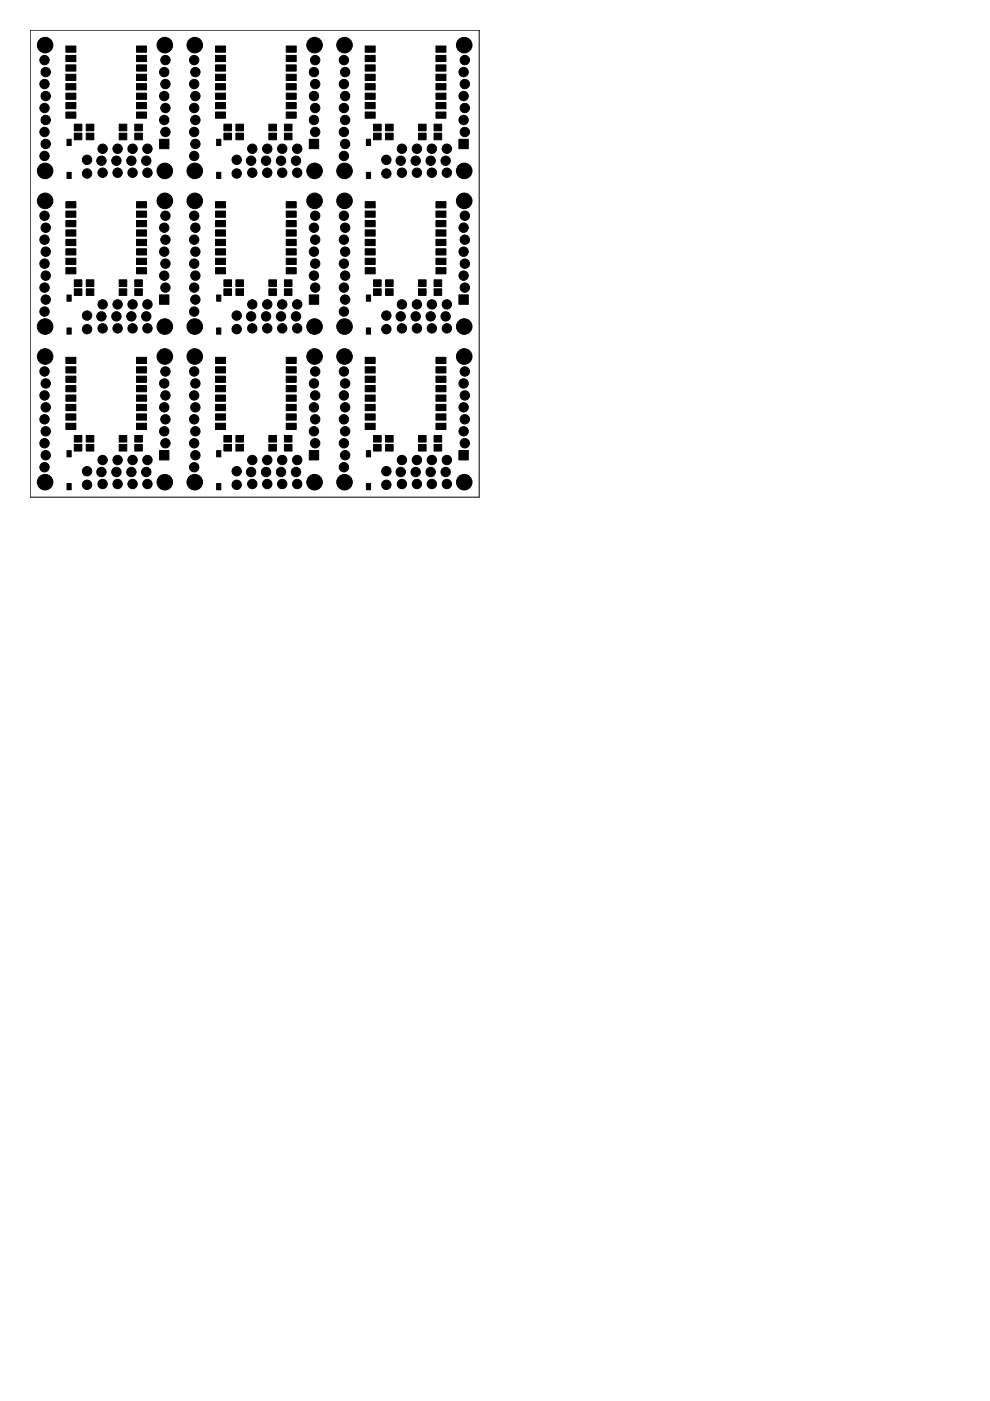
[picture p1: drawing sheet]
<svg xmlns="http://www.w3.org/2000/svg" width="210mm" height="297mm" viewBox="0 0 210 297" stroke-linecap="round" stroke-linejoin="round" font-family="sans-serif">
<g fill="#000" stroke="#000" stroke-width=".21">
<path d="M14 9.8h2.1v1.3h-2.1zM14 11.7h2.1v1.4h-2.1zM14 13.8h2.1v1.3h-2.1zM14 15.7h2.1v1.4h-2.1zM14 17.7h2.1v1.3h-2.1zM14 19.7h2.1v1.4h-2.1zM29 19.7h2.1v1.4h-2.1zM29 17.7h2.1v1.3h-2.1zM29 15.7h2.1v1.4h-2.1zM29 13.8h2.1v1.3h-2.1zM29 11.7h2.1v1.4h-2.1zM29 9.8h2.1v1.3h-2.1z"/>
<path d="M45.7 9.8h2.1v1.3h-2.1zM45.7 11.7h2.1v1.4h-2.1zM45.7 13.8h2.1v1.3h-2.1zM45.7 15.7h2.1v1.4h-2.1zM45.7 17.7h2.1v1.3h-2.1zM45.7 19.7h2.1v1.4h-2.1zM60.7 19.7h2.1v1.4h-2.1zM60.7 17.7h2.1v1.3h-2.1zM60.7 15.7h2.1v1.4h-2.1zM60.7 13.8h2.1v1.3h-2.1zM60.7 11.7h2.1v1.4h-2.1zM60.7 9.8h2.1v1.3h-2.1z"/>
<path d="M77.4 9.8h2.1v1.3h-2.1zM77.4 11.7h2.1v1.4h-2.1zM77.4 13.8h2.1v1.3h-2.1zM77.4 15.7h2.1v1.4h-2.1zM77.4 17.7h2.1v1.3h-2.1zM77.4 19.7h2.1v1.4h-2.1zM92.4 19.7h2.2v1.4h-2.2zM92.4 17.7h2.2v1.3h-2.2zM92.4 15.7h2.2v1.4h-2.2zM92.4 13.8h2.2v1.3h-2.2zM92.4 11.7h2.2v1.4h-2.2zM92.4 9.8h2.2v1.3h-2.2z"/>
<path d="M14 21.7h2.1v1.4h-2.1zM14 23.7h2.1v1.4h-2.1zM14.2 36.5h.9v1.3h-.9zM14.2 29.5h.9v1.3h-.9zM15.7 28.2h1.7v1.4h-1.7zM15.7 26.3h1.7v1.4h-1.7zM18.3 28.2h1.6v1.4h-1.6zM18.3 26.3h1.6v1.4h-1.6zM25.3 26.3h1.6v1.4h-1.6zM25.3 28.2h1.6v1.4h-1.6zM28.6 28.2h1.6v1.4h-1.6zM28.6 26.3h1.6v1.4h-1.6z"/>
<path d="M29 23.7h2.1v1.4h-2.1zM29 21.7h2.1v1.4h-2.1zM33.8 29.5h2v2h-2zM45.7 21.7h2.1v1.4h-2.1zM45.7 23.7h2.1v1.4h-2.1zM45.9 36.5h.9v1.3h-.9zM45.9 29.5h.9v1.3h-.9zM47.5 28.2h1.6v1.4h-1.6zM47.5 26.3h1.6v1.4h-1.6zM50 28.2h1.6v1.4h-1.6zM50 26.3h1.6v1.4h-1.6zM57 26.3h1.6v1.4h-1.6z"/>
<path d="M57 28.2h1.6v1.4h-1.6zM60.3 28.2h1.6v1.4h-1.6zM60.3 26.3h1.6v1.4h-1.6zM60.7 23.7h2.1v1.4h-2.1zM60.7 21.7h2.1v1.4h-2.1zM65.6 29.5h2v2h-2zM77.4 21.7h2.1v1.4h-2.1zM77.4 23.7h2.1v1.4h-2.1zM77.7 36.5h.9v1.3h-.9zM77.7 29.5h.9v1.3h-.9zM79.2 28.2h1.6v1.4h-1.6zM79.2 26.3h1.6v1.4h-1.6z"/>
<path d="M81.7 28.2h1.7v1.4h-1.7zM81.7 26.3h1.7v1.4h-1.7zM88.7 26.3h1.6v1.4h-1.6zM88.7 28.2h1.6v1.4h-1.6zM92 28.2h1.6v1.4h-1.6zM92 26.3h1.6v1.4h-1.6zM92.4 23.7h2.2v1.4h-2.2zM92.4 21.7h2.2v1.4h-2.2zM97.3 29.5h2v2h-2zM14 42.8h2.1v1.3h-2.1zM14 44.7h2.1v1.4h-2.1zM14 46.8h2.1v1.3h-2.1z"/>
<path d="M14 48.7h2.1v1.4h-2.1zM14 50.8h2.1v1.3h-2.1zM14 52.7h2.1v1.4h-2.1zM14 54.8h2.1v1.3h-2.1zM14 56.7h2.1v1.4h-2.1zM15.7 59.3h1.7v1.4h-1.7zM18.3 59.3h1.6v1.4h-1.6zM25.3 59.3h1.6v1.4h-1.6zM28.6 59.3h1.6v1.4h-1.6zM29 56.7h2.1v1.4h-2.1zM29 54.8h2.1v1.3h-2.1zM29 52.7h2.1v1.4h-2.1z"/>
<path d="M29 50.8h2.1v1.3h-2.1zM29 48.7h2.1v1.4h-2.1zM29 46.8h2.1v1.3h-2.1zM29 44.7h2.1v1.4h-2.1zM29 42.8h2.1v1.3h-2.1zM45.7 42.8h2.1v1.3h-2.1zM45.7 44.7h2.1v1.4h-2.1zM45.7 46.8h2.1v1.3h-2.1zM45.7 48.7h2.1v1.4h-2.1zM45.7 50.8h2.1v1.3h-2.1zM45.7 52.7h2.1v1.4h-2.1zM45.7 54.8h2.1v1.3h-2.1z"/>
<path d="M45.7 56.7h2.1v1.4h-2.1zM47.5 59.3h1.6v1.4h-1.6zM50 59.3h1.6v1.4h-1.6zM57 59.3h1.6v1.4h-1.6zM60.3 59.3h1.6v1.4h-1.6zM60.7 56.7h2.1v1.4h-2.1zM60.7 54.8h2.1v1.3h-2.1zM60.7 52.7h2.1v1.4h-2.1zM60.7 50.8h2.1v1.3h-2.1zM60.7 48.7h2.1v1.4h-2.1zM60.7 46.8h2.1v1.3h-2.1zM60.7 44.7h2.1v1.4h-2.1z"/>
<path d="M60.7 42.8h2.1v1.3h-2.1zM77.4 42.8h2.1v1.3h-2.1zM77.4 44.7h2.1v1.4h-2.1zM77.4 46.8h2.1v1.3h-2.1zM77.4 48.7h2.1v1.4h-2.1zM77.4 50.8h2.1v1.3h-2.1zM77.4 52.7h2.1v1.4h-2.1zM77.4 54.8h2.1v1.3h-2.1zM77.4 56.7h2.1v1.4h-2.1zM79.2 59.3h1.6v1.4h-1.6zM81.7 59.3h1.7v1.4h-1.7zM88.7 59.3h1.6v1.4h-1.6z"/>
<path d="M92 59.3h1.6v1.4h-1.6zM92.4 56.7h2.2v1.4h-2.2zM92.4 54.8h2.2v1.3h-2.2zM92.4 52.7h2.2v1.4h-2.2zM92.4 50.8h2.2v1.3h-2.2zM92.4 48.7h2.2v1.4h-2.2zM92.4 46.8h2.2v1.3h-2.2zM92.4 44.7h2.2v1.4h-2.2zM92.4 42.8h2.2v1.3h-2.2zM14 75.8h2.1v1.3h-2.1zM14 77.8h2.1v1.3h-2.1zM14 79.8h2.1v1.3h-2.1z"/>
<path d="M14.2 69.5h.9v1.3h-.9zM14.2 62.5h.9v1.4h-.9zM15.7 61.2h1.7v1.4h-1.7zM18.3 61.2h1.6v1.4h-1.6zM25.3 61.2h1.6v1.4h-1.6zM28.6 61.2h1.6v1.4h-1.6zM29 79.8h2.1v1.3h-2.1zM29 77.8h2.1v1.3h-2.1zM29 75.8h2.1v1.3h-2.1zM33.8 62.5h2v2h-2zM45.7 75.8h2.1v1.3h-2.1zM45.7 77.8h2.1v1.3h-2.1z"/>
<path d="M45.7 79.8h2.1v1.3h-2.1zM45.9 69.5h.9v1.3h-.9zM45.9 62.5h.9v1.4h-.9zM47.5 61.2h1.6v1.4h-1.6zM50 61.2h1.6v1.4h-1.6zM57 61.2h1.6v1.4h-1.6zM60.3 61.2h1.6v1.4h-1.6zM60.7 79.8h2.1v1.3h-2.1zM60.7 77.8h2.1v1.3h-2.1zM60.7 75.8h2.1v1.3h-2.1zM65.6 62.5h2v2h-2zM77.4 75.8h2.1v1.3h-2.1z"/>
<path d="M77.4 77.8h2.1v1.3h-2.1zM77.4 79.8h2.1v1.3h-2.1zM77.7 69.5h.9v1.3h-.9zM77.7 62.5h.9v1.4h-.9zM79.2 61.2h1.6v1.4h-1.6zM81.7 61.2h1.7v1.4h-1.7zM88.7 61.2h1.6v1.4h-1.6zM92 61.2h1.6v1.4h-1.6zM92.4 79.8h2.2v1.3h-2.2zM92.4 77.8h2.2v1.3h-2.2zM92.4 75.8h2.2v1.3h-2.2zM97.3 62.5h2v2h-2z"/>
<path d="M14 81.7h2.1v1.4h-2.1zM14 83.8h2.1v1.3h-2.1zM14 85.7h2.1v1.4h-2.1zM14 87.8h2.1v1.3h-2.1zM14 89.7h2.1v1.4h-2.1zM14.2 95.5h.9v1.4h-.9zM15.7 94.2h1.7v1.4h-1.7zM15.7 92.3h1.7v1.4h-1.7zM18.3 94.2h1.6v1.4h-1.6zM18.3 92.3h1.6v1.4h-1.6zM25.3 92.3h1.6v1.4h-1.6zM25.3 94.2h1.6v1.4h-1.6z"/>
<path d="M28.6 94.2h1.6v1.4h-1.6zM28.6 92.3h1.6v1.4h-1.6zM29 89.7h2.1v1.4h-2.1zM29 87.8h2.1v1.3h-2.1zM29 85.7h2.1v1.4h-2.1zM29 83.8h2.1v1.3h-2.1zM29 81.7h2.1v1.4h-2.1zM33.8 95.5h2v2h-2zM45.7 81.7h2.1v1.4h-2.1zM45.7 83.8h2.1v1.3h-2.1zM45.7 85.7h2.1v1.4h-2.1zM45.7 87.8h2.1v1.3h-2.1z"/>
<path d="M45.7 89.7h2.1v1.4h-2.1zM45.9 95.5h.9v1.4h-.9zM47.5 94.2h1.6v1.4h-1.6zM47.5 92.3h1.6v1.4h-1.6zM50 94.2h1.6v1.4h-1.6zM50 92.3h1.6v1.4h-1.6zM57 92.3h1.6v1.4h-1.6zM57 94.2h1.6v1.4h-1.6zM60.3 94.2h1.6v1.4h-1.6zM60.3 92.3h1.6v1.4h-1.6zM60.7 89.7h2.1v1.4h-2.1zM60.7 87.8h2.1v1.3h-2.1z"/>
<path d="M60.7 85.7h2.1v1.4h-2.1zM60.7 83.8h2.1v1.3h-2.1zM60.7 81.7h2.1v1.4h-2.1zM65.6 95.5h2v2h-2zM77.4 81.7h2.1v1.4h-2.1zM77.4 83.8h2.1v1.3h-2.1zM77.4 85.7h2.1v1.4h-2.1zM77.4 87.8h2.1v1.3h-2.1zM77.4 89.7h2.1v1.4h-2.1zM77.7 95.5h.9v1.4h-.9zM79.2 94.2h1.6v1.4h-1.6zM79.2 92.3h1.6v1.4h-1.6z"/>
<path d="M81.7 94.2h1.7v1.4h-1.7zM81.7 92.3h1.7v1.4h-1.7zM88.7 92.3h1.6v1.4h-1.6zM88.7 94.2h1.6v1.4h-1.6zM92 94.2h1.6v1.4h-1.6zM92 92.3h1.6v1.4h-1.6zM92.4 89.7h2.2v1.4h-2.2zM92.4 87.8h2.2v1.3h-2.2zM92.4 85.7h2.2v1.4h-2.2zM92.4 83.8h2.2v1.3h-2.2zM92.4 81.7h2.2v1.4h-2.2zM97.3 95.5h2v2h-2z"/>
<path d="M14.2 102.5h.9v1.3h-.9zM45.9 102.5h.9v1.3h-.9zM77.7 102.5h.9v1.3h-.9z"/>
</g>
<g fill="#000" stroke="#000" stroke-width=".21">
<circle cx="9.4" cy="17.8" r=".99"/>
<circle cx="9.4" cy="12.7" r=".99"/>
<circle cx="9.6" cy="9.6" r="1.65"/>
<circle cx="9.7" cy="15.3" r=".99"/>
<circle cx="34.8" cy="15.3" r=".99"/>
<circle cx="34.9" cy="9.6" r="1.65"/>
<circle cx="35.1" cy="17.8" r=".99"/>
<circle cx="35.1" cy="12.7" r=".99"/>
<circle cx="41.2" cy="17.8" r=".99"/>
<circle cx="41.2" cy="12.7" r=".99"/>
<circle cx="41.3" cy="9.6" r="1.65"/>
<circle cx="41.4" cy="15.3" r=".99"/>
<circle cx="66.6" cy="15.3" r=".99"/>
<circle cx="66.7" cy="9.6" r="1.65"/>
<circle cx="66.8" cy="12.7" r=".99"/>
<circle cx="66.8" cy="17.8" r=".99"/>
<circle cx="72.9" cy="17.8" r=".99"/>
<circle cx="72.9" cy="12.7" r=".99"/>
<circle cx="73" cy="9.6" r="1.65"/>
<circle cx="73.2" cy="15.3" r=".99"/>
<circle cx="98.3" cy="15.3" r=".99"/>
<circle cx="98.4" cy="9.6" r="1.65"/>
<circle cx="98.6" cy="17.8" r=".99"/>
<circle cx="98.6" cy="12.7" r=".99"/>
<circle cx="9.4" cy="33.1" r=".99"/>
<circle cx="9.4" cy="28" r=".99"/>
<circle cx="9.4" cy="22.9" r=".99"/>
<circle cx="9.6" cy="36.2" r="1.65"/>
<circle cx="9.7" cy="30.5" r=".99"/>
<circle cx="9.7" cy="25.4" r=".99"/>
<circle cx="9.7" cy="20.4" r=".99"/>
<circle cx="18.5" cy="36.8" r=".99"/>
<circle cx="18.5" cy="33.9" r=".99"/>
<circle cx="21.5" cy="34.1" r=".99"/>
<circle cx="21.8" cy="36.6" r=".99"/>
<circle cx="21.8" cy="31.5" r=".99"/>
<circle cx="24.7" cy="34.1" r=".99"/>
<circle cx="24.9" cy="31.5" r=".99"/>
<circle cx="24.9" cy="36.6" r=".99"/>
<circle cx="27.9" cy="34.1" r=".99"/>
<circle cx="28.1" cy="36.6" r=".99"/>
<circle cx="28.1" cy="31.5" r=".99"/>
<circle cx="31" cy="34.1" r=".99"/>
<circle cx="31.3" cy="31.5" r=".99"/>
<circle cx="31.3" cy="36.6" r=".99"/>
<circle cx="34.8" cy="25.4" r=".99"/>
<circle cx="34.8" cy="20.4" r=".99"/>
<circle cx="34.9" cy="36.2" r="1.65"/>
<circle cx="35.1" cy="22.9" r=".99"/>
<circle cx="35.1" cy="28" r=".99"/>
<circle cx="41.2" cy="22.9" r=".99"/>
<circle cx="41.2" cy="28" r=".99"/>
<circle cx="41.2" cy="33.1" r=".99"/>
<circle cx="41.3" cy="36.2" r="1.65"/>
<circle cx="41.4" cy="30.5" r=".99"/>
<circle cx="41.4" cy="25.4" r=".99"/>
<circle cx="41.4" cy="20.4" r=".99"/>
<circle cx="50.2" cy="33.9" r=".99"/>
<circle cx="50.2" cy="36.8" r=".99"/>
<circle cx="53.2" cy="34.1" r=".99"/>
<circle cx="53.5" cy="36.6" r=".99"/>
<circle cx="53.5" cy="31.5" r=".99"/>
<circle cx="56.4" cy="34.1" r=".99"/>
<circle cx="56.7" cy="31.5" r=".99"/>
<circle cx="56.7" cy="36.6" r=".99"/>
<circle cx="59.6" cy="34.1" r=".99"/>
<circle cx="59.8" cy="36.6" r=".99"/>
<circle cx="59.8" cy="31.5" r=".99"/>
<circle cx="62.8" cy="34.1" r=".99"/>
<circle cx="63" cy="31.5" r=".99"/>
<circle cx="63" cy="36.6" r=".99"/>
<circle cx="66.6" cy="25.4" r=".99"/>
<circle cx="66.6" cy="20.4" r=".99"/>
<circle cx="66.7" cy="36.2" r="1.65"/>
<circle cx="66.8" cy="28" r=".99"/>
<circle cx="66.8" cy="22.9" r=".99"/>
<circle cx="72.9" cy="33.1" r=".99"/>
<circle cx="72.9" cy="28" r=".99"/>
<circle cx="72.9" cy="22.9" r=".99"/>
<circle cx="73" cy="36.2" r="1.65"/>
<circle cx="73.2" cy="30.5" r=".99"/>
<circle cx="73.2" cy="25.4" r=".99"/>
<circle cx="73.2" cy="20.4" r=".99"/>
<circle cx="81.9" cy="33.9" r=".99"/>
<circle cx="81.9" cy="36.8" r=".99"/>
<circle cx="85" cy="34.1" r=".99"/>
<circle cx="85.2" cy="36.6" r=".99"/>
<circle cx="85.2" cy="31.5" r=".99"/>
<circle cx="88.1" cy="34.1" r=".99"/>
<circle cx="88.4" cy="36.6" r=".99"/>
<circle cx="88.4" cy="31.5" r=".99"/>
<circle cx="91.3" cy="34.1" r=".99"/>
<circle cx="91.6" cy="36.6" r=".99"/>
<circle cx="91.6" cy="31.5" r=".99"/>
<circle cx="94.5" cy="34.1" r=".99"/>
<circle cx="94.7" cy="31.5" r=".99"/>
<circle cx="94.7" cy="36.6" r=".99"/>
<circle cx="98.3" cy="20.4" r=".99"/>
<circle cx="98.3" cy="25.4" r=".99"/>
<circle cx="98.4" cy="36.2" r="1.65"/>
<circle cx="98.6" cy="22.9" r=".99"/>
<circle cx="98.6" cy="28" r=".99"/>
<circle cx="9.4" cy="55.9" r=".99"/>
<circle cx="9.4" cy="45.7" r=".99"/>
<circle cx="9.4" cy="50.8" r=".99"/>
<circle cx="9.6" cy="42.6" r="1.65"/>
<circle cx="9.7" cy="48.3" r=".99"/>
<circle cx="9.7" cy="58.4" r=".99"/>
<circle cx="9.7" cy="53.4" r=".99"/>
<circle cx="34.8" cy="58.4" r=".99"/>
<circle cx="34.8" cy="53.4" r=".99"/>
<circle cx="34.8" cy="48.3" r=".99"/>
<circle cx="34.9" cy="42.6" r="1.65"/>
<circle cx="35.1" cy="55.9" r=".99"/>
<circle cx="35.1" cy="50.8" r=".99"/>
<circle cx="35.1" cy="45.7" r=".99"/>
<circle cx="41.2" cy="45.7" r=".99"/>
<circle cx="41.2" cy="50.8" r=".99"/>
<circle cx="41.2" cy="55.9" r=".99"/>
<circle cx="41.3" cy="42.6" r="1.65"/>
<circle cx="41.4" cy="48.3" r=".99"/>
<circle cx="41.4" cy="53.4" r=".99"/>
<circle cx="41.4" cy="58.4" r=".99"/>
<circle cx="66.6" cy="48.3" r=".99"/>
<circle cx="66.6" cy="58.4" r=".99"/>
<circle cx="66.6" cy="53.4" r=".99"/>
<circle cx="66.7" cy="42.6" r="1.65"/>
<circle cx="66.8" cy="50.8" r=".99"/>
<circle cx="66.8" cy="55.9" r=".99"/>
<circle cx="66.8" cy="45.7" r=".99"/>
<circle cx="72.9" cy="55.9" r=".99"/>
<circle cx="72.9" cy="50.8" r=".99"/>
<circle cx="72.9" cy="45.7" r=".99"/>
<circle cx="73" cy="42.6" r="1.65"/>
<circle cx="73.2" cy="58.4" r=".99"/>
<circle cx="73.2" cy="48.3" r=".99"/>
<circle cx="73.2" cy="53.4" r=".99"/>
<circle cx="98.3" cy="53.4" r=".99"/>
<circle cx="98.3" cy="58.4" r=".99"/>
<circle cx="98.3" cy="48.3" r=".99"/>
<circle cx="98.4" cy="42.6" r="1.65"/>
<circle cx="98.6" cy="55.9" r=".99"/>
<circle cx="98.6" cy="50.8" r=".99"/>
<circle cx="98.6" cy="45.7" r=".99"/>
<circle cx="9.4" cy="78.8" r=".99"/>
<circle cx="9.4" cy="66.1" r=".99"/>
<circle cx="9.4" cy="61" r=".99"/>
<circle cx="9.6" cy="69.2" r="1.65"/>
<circle cx="9.6" cy="75.6" r="1.65"/>
<circle cx="9.7" cy="63.5" r=".99"/>
<circle cx="18.5" cy="66.9" r=".99"/>
<circle cx="18.5" cy="69.8" r=".99"/>
<circle cx="21.5" cy="67.1" r=".99"/>
<circle cx="21.8" cy="69.6" r=".99"/>
<circle cx="21.8" cy="64.5" r=".99"/>
<circle cx="24.7" cy="67.1" r=".99"/>
<circle cx="24.9" cy="69.6" r=".99"/>
<circle cx="24.9" cy="64.5" r=".99"/>
<circle cx="27.9" cy="67.1" r=".99"/>
<circle cx="28.1" cy="69.6" r=".99"/>
<circle cx="28.1" cy="64.5" r=".99"/>
<circle cx="31" cy="67.1" r=".99"/>
<circle cx="31.3" cy="64.5" r=".99"/>
<circle cx="31.3" cy="69.6" r=".99"/>
<circle cx="34.9" cy="69.2" r="1.65"/>
<circle cx="34.9" cy="75.6" r="1.65"/>
<circle cx="35.1" cy="61" r=".99"/>
<circle cx="35.1" cy="78.8" r=".99"/>
<circle cx="41.2" cy="61" r=".99"/>
<circle cx="41.2" cy="78.8" r=".99"/>
<circle cx="41.2" cy="66.1" r=".99"/>
<circle cx="41.3" cy="75.6" r="1.65"/>
<circle cx="41.3" cy="69.2" r="1.65"/>
<circle cx="41.4" cy="63.5" r=".99"/>
<circle cx="50.2" cy="66.9" r=".99"/>
<circle cx="50.2" cy="69.8" r=".99"/>
<circle cx="53.2" cy="67.1" r=".99"/>
<circle cx="53.5" cy="69.6" r=".99"/>
<circle cx="53.5" cy="64.5" r=".99"/>
<circle cx="56.4" cy="67.1" r=".99"/>
<circle cx="56.7" cy="64.5" r=".99"/>
<circle cx="56.7" cy="69.6" r=".99"/>
<circle cx="59.6" cy="67.1" r=".99"/>
<circle cx="59.8" cy="69.6" r=".99"/>
<circle cx="59.8" cy="64.5" r=".99"/>
<circle cx="62.8" cy="67.1" r=".99"/>
<circle cx="63" cy="64.5" r=".99"/>
<circle cx="63" cy="69.6" r=".99"/>
<circle cx="66.7" cy="69.2" r="1.65"/>
<circle cx="66.7" cy="75.6" r="1.65"/>
<circle cx="66.8" cy="61" r=".99"/>
<circle cx="66.8" cy="78.8" r=".99"/>
<circle cx="72.9" cy="78.8" r=".99"/>
<circle cx="72.9" cy="66.1" r=".99"/>
<circle cx="72.9" cy="61" r=".99"/>
<circle cx="73" cy="75.6" r="1.65"/>
<circle cx="73" cy="69.2" r="1.65"/>
<circle cx="73.2" cy="63.5" r=".99"/>
<circle cx="81.9" cy="66.9" r=".99"/>
<circle cx="81.9" cy="69.8" r=".99"/>
<circle cx="85" cy="67.1" r=".99"/>
<circle cx="85.2" cy="64.5" r=".99"/>
<circle cx="85.2" cy="69.6" r=".99"/>
<circle cx="88.1" cy="67.1" r=".99"/>
<circle cx="88.4" cy="69.6" r=".99"/>
<circle cx="88.4" cy="64.5" r=".99"/>
<circle cx="91.3" cy="67.1" r=".99"/>
<circle cx="91.6" cy="64.5" r=".99"/>
<circle cx="91.6" cy="69.6" r=".99"/>
<circle cx="94.5" cy="67.1" r=".99"/>
<circle cx="94.7" cy="64.5" r=".99"/>
<circle cx="94.7" cy="69.6" r=".99"/>
<circle cx="98.4" cy="75.6" r="1.65"/>
<circle cx="98.4" cy="69.2" r="1.65"/>
<circle cx="98.6" cy="78.8" r=".99"/>
<circle cx="98.6" cy="61" r=".99"/>
<circle cx="9.4" cy="99.1" r=".99"/>
<circle cx="9.4" cy="88.9" r=".99"/>
<circle cx="9.4" cy="94" r=".99"/>
<circle cx="9.4" cy="83.8" r=".99"/>
<circle cx="9.7" cy="91.4" r=".99"/>
<circle cx="9.7" cy="96.5" r=".99"/>
<circle cx="9.7" cy="86.4" r=".99"/>
<circle cx="9.7" cy="81.3" r=".99"/>
<circle cx="18.5" cy="99.9" r=".99"/>
<circle cx="21.8" cy="97.5" r=".99"/>
<circle cx="24.9" cy="97.5" r=".99"/>
<circle cx="28.1" cy="97.5" r=".99"/>
<circle cx="31.3" cy="97.5" r=".99"/>
<circle cx="34.8" cy="91.4" r=".99"/>
<circle cx="34.8" cy="86.4" r=".99"/>
<circle cx="34.8" cy="81.3" r=".99"/>
<circle cx="35.1" cy="88.9" r=".99"/>
<circle cx="35.1" cy="94" r=".99"/>
<circle cx="35.1" cy="83.8" r=".99"/>
<circle cx="41.2" cy="99.1" r=".99"/>
<circle cx="41.2" cy="88.9" r=".99"/>
<circle cx="41.2" cy="94" r=".99"/>
<circle cx="41.2" cy="83.8" r=".99"/>
<circle cx="41.4" cy="91.4" r=".99"/>
<circle cx="41.4" cy="96.5" r=".99"/>
<circle cx="41.4" cy="86.4" r=".99"/>
<circle cx="41.4" cy="81.3" r=".99"/>
<circle cx="50.2" cy="99.9" r=".99"/>
<circle cx="53.5" cy="97.5" r=".99"/>
<circle cx="56.7" cy="97.5" r=".99"/>
<circle cx="59.8" cy="97.5" r=".99"/>
<circle cx="63" cy="97.5" r=".99"/>
<circle cx="66.6" cy="91.4" r=".99"/>
<circle cx="66.6" cy="86.4" r=".99"/>
<circle cx="66.6" cy="81.3" r=".99"/>
<circle cx="66.8" cy="88.9" r=".99"/>
<circle cx="66.8" cy="94" r=".99"/>
<circle cx="66.8" cy="83.8" r=".99"/>
<circle cx="72.9" cy="88.9" r=".99"/>
<circle cx="72.9" cy="99.1" r=".99"/>
<circle cx="72.9" cy="94" r=".99"/>
<circle cx="72.9" cy="83.8" r=".99"/>
<circle cx="73.2" cy="96.5" r=".99"/>
<circle cx="73.2" cy="91.4" r=".99"/>
<circle cx="73.2" cy="86.4" r=".99"/>
<circle cx="73.2" cy="81.3" r=".99"/>
<circle cx="81.9" cy="99.9" r=".99"/>
<circle cx="85.2" cy="97.5" r=".99"/>
<circle cx="88.4" cy="97.5" r=".99"/>
<circle cx="91.6" cy="97.5" r=".99"/>
<circle cx="94.7" cy="97.5" r=".99"/>
<circle cx="98.3" cy="91.4" r=".99"/>
<circle cx="98.3" cy="86.4" r=".99"/>
<circle cx="98.3" cy="81.3" r=".99"/>
<circle cx="98.6" cy="88.9" r=".99"/>
<circle cx="98.6" cy="94" r=".99"/>
<circle cx="98.6" cy="83.8" r=".99"/>
<circle cx="9.6" cy="102.2" r="1.65"/>
<circle cx="18.5" cy="102.8" r=".99"/>
<circle cx="21.5" cy="100.1" r=".99"/>
<circle cx="21.8" cy="102.6" r=".99"/>
<circle cx="24.7" cy="100.1" r=".99"/>
<circle cx="24.9" cy="102.6" r=".99"/>
<circle cx="27.9" cy="100.1" r=".99"/>
<circle cx="28.1" cy="102.6" r=".99"/>
<circle cx="31" cy="100.1" r=".99"/>
<circle cx="31.3" cy="102.6" r=".99"/>
<circle cx="34.9" cy="102.2" r="1.65"/>
<circle cx="41.3" cy="102.2" r="1.65"/>
<circle cx="50.2" cy="102.8" r=".99"/>
<circle cx="53.2" cy="100.1" r=".99"/>
<circle cx="53.5" cy="102.6" r=".99"/>
<circle cx="56.4" cy="100.1" r=".99"/>
<circle cx="56.7" cy="102.6" r=".99"/>
<circle cx="59.6" cy="100.1" r=".99"/>
<circle cx="59.8" cy="102.6" r=".99"/>
<circle cx="62.8" cy="100.1" r=".99"/>
<circle cx="63" cy="102.6" r=".99"/>
<circle cx="66.7" cy="102.2" r="1.65"/>
<circle cx="73" cy="102.2" r="1.65"/>
<circle cx="81.9" cy="102.8" r=".99"/>
<circle cx="85" cy="100.1" r=".99"/>
<circle cx="85.2" cy="102.6" r=".99"/>
<circle cx="88.1" cy="100.1" r=".99"/>
<circle cx="88.4" cy="102.6" r=".99"/>
<circle cx="91.3" cy="100.1" r=".99"/>
<circle cx="91.6" cy="102.6" r=".99"/>
<circle cx="94.5" cy="100.1" r=".99"/>
<circle cx="94.7" cy="102.6" r=".99"/>
<circle cx="98.4" cy="102.2" r="1.65"/>
</g>
<path d="M6.4 6.4h95.2v99h-95.2z" fill="none" stroke="#000" stroke-width=".21"/>
</svg>
